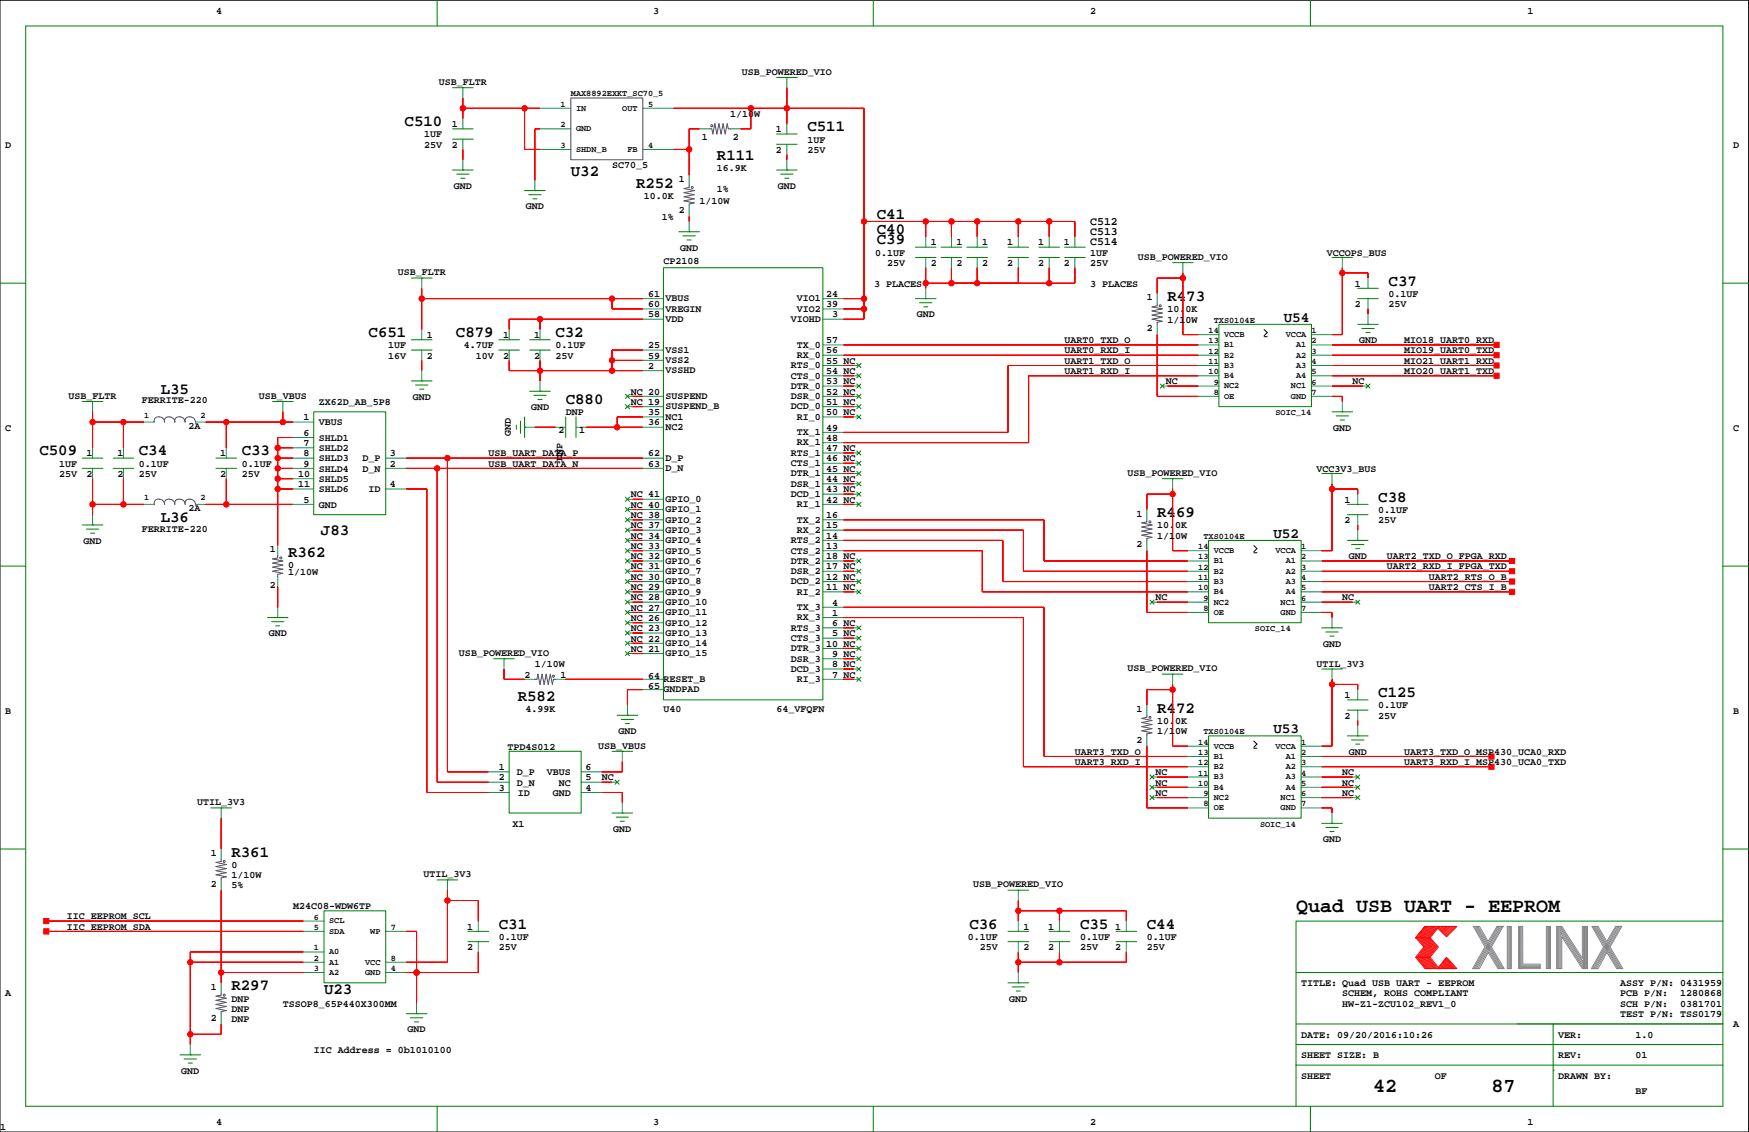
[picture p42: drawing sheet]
<svg xmlns="http://www.w3.org/2000/svg" width="432mm" height="279mm" viewBox="0 0 432 279" stroke-linecap="round" stroke-linejoin="round" font-family="sans-serif">
<defs><g id="words">
<g font-size="4.9">
<text x="320" y="225.2">Quad USB UART - EEPROM</text>
<text x="339" y="269.6">42</text>
<text x="368.2" y="269.6">87</text>
</g>
<g font-size="3.9">
<text x="99.9" y="31.1">C510</text>
<text x="199.3" y="32.4">C511</text>
<text x="177" y="39.5">R111</text>
<text x="140.9" y="43.6">U32</text>
<text x="157" y="46.4">R252</text>
<text x="216.5" y="54">C41</text>
<text x="216.5" y="57.8">C40</text>
<text x="216.5" y="60.3">C39</text>
<text x="342.8" y="70.5">C37</text>
<text x="288.2" y="74.3">R473</text>
<text x="91" y="83.2">C651</text>
<text x="112.6" y="83.2">C879</text>
<text x="137.1" y="83.2">C32</text>
<text x="39.7" y="97.1">L35</text>
<text x="139.7" y="99.7">C880</text>
<text x="9.7" y="112.4">C509</text>
<text x="34.3" y="112.4">C34</text>
<text x="59.7" y="112.4">C33</text>
<text x="340.3" y="123.8">C38</text>
<text x="39.7" y="128.9">L36</text>
<text x="79.2" y="131.9">J83</text>
<text x="285.7" y="127.6">R469</text>
<text x="71.1" y="137.4">R362</text>
<text x="127.8" y="172.9">R582</text>
<text x="340.3" y="172.1">C125</text>
<text x="285.7" y="175.9">R472</text>
<text x="57.1" y="211.4">R361</text>
<text x="123.2" y="229.2">C31</text>
<text x="239.3" y="229.2">C36</text>
<text x="266.6" y="229.2">C35</text>
<text x="283.1" y="229.2">C44</text>
<text x="57.1" y="244.4">R297</text>
<text x="80" y="245.4">U23</text>
</g>
<g font-size="3.5">
<text x="316.9" y="79.4">U54</text>
<text x="314.4" y="132.8">U52</text>
<text x="314.4" y="181">U53</text>
</g>
<g font-size="2.8">
<text x="269.2" y="55.4">C512</text>
<text x="269.2" y="58">C513</text>
<text x="269.2" y="60.5">C514</text>
</g>
<g font-size="2.5">
<text x="53.3" y="3.4">4</text>
<text x="161.3" y="3.4">3</text>
<text x="269.2" y="3.4">2</text>
<text x="377.1" y="3.4">1</text>
<text x="108.3" y="21">USB_FLTR</text>
<text x="183.2" y="18.4">USB_POWERED_VIO</text>
<text x="180.3" y="28.8">1/10W</text>
<text x="104.8" y="33.9">1UF</text>
<text x="111.5" y="31.4">1</text>
<text x="173.3" y="34.7">1</text>
<text x="180.9" y="34.7">2</text>
<text x="191.5" y="32.6">1</text>
<text x="199.3" y="35.2">1UF</text>
<text x="1.3" y="36.4">D</text>
<text x="104.8" y="36.4">25V</text>
<text x="111.5" y="36.4">2</text>
<text x="151.1" y="41.5">SC70_5</text>
<text x="191.5" y="37.7">2</text>
<text x="199.3" y="37.7">25V</text>
<text x="427.9" y="36.4">D</text>
<text x="112.1" y="46.6">GND</text>
<text x="167.6" y="45">1</text>
<text x="177" y="47.4">1%</text>
<text x="177" y="42.3">16.9K</text>
<text x="192" y="46.6">GND</text>
<text x="129.8" y="51.7">GND</text>
<text x="158.9" y="49.1">10.0K</text>
<text x="167.6" y="52.6">2</text>
<text x="172.7" y="50.4">1/10W</text>
<text x="163.4" y="54.2">1%</text>
<text x="163.8" y="65.3">CP2108</text>
<text x="167.9" y="61.8">GND</text>
<text x="216.1" y="63.1">0.1UF</text>
<text x="219" y="65.6">25V</text>
<text x="229.8" y="65.6">2</text>
<text x="229.8" y="60.6">1</text>
<text x="236.2" y="60.6">1</text>
<text x="236.2" y="65.6">2</text>
<text x="242.5" y="65.6">2</text>
<text x="242.5" y="60.6">1</text>
<text x="248.7" y="65.6">2</text>
<text x="248.7" y="60.6">1</text>
<text x="256.3" y="65.6">2</text>
<text x="256.3" y="60.6">1</text>
<text x="262.6" y="65.6">2</text>
<text x="262.6" y="60.6">1</text>
<text x="269.2" y="65.6">25V</text>
<text x="269.2" y="63.1">1UF</text>
<text x="280.9" y="64.1">USB_POWERED_VIO</text>
<text x="327.6" y="63.1">VCCOPS_BUS</text>
<text x="98.2" y="67.9">USB_FLTR</text>
<text x="215.9" y="70.7">3 PLACES</text>
<text x="269.2" y="70.7">3 PLACES</text>
<text x="334.5" y="70.7">1</text>
<text x="160" y="75.8">60</text>
<text x="160" y="73.3">61</text>
<text x="164.3" y="74.4">VBUS</text>
<text x="164.3" y="76.9">VREGIN</text>
<text x="196.7" y="74.4">VIO1</text>
<text x="196.7" y="76.9">VIO2</text>
<text x="204" y="75.8">39</text>
<text x="204" y="73.3">24</text>
<text x="283.1" y="74.2">1</text>
<text x="288.2" y="77.1">10.0K</text>
<text x="334.5" y="75.8">2</text>
<text x="342.8" y="75.8">25V</text>
<text x="342.8" y="73.3">0.1UF</text>
<text x="105.4" y="83.4">1</text>
<text x="124.2" y="83.4">1</text>
<text x="131.8" y="83.4">1</text>
<text x="160" y="78.3">58</text>
<text x="164.3" y="79.5">VDD</text>
<text x="195.2" y="79.5">VIOHD</text>
<text x="205.5" y="78.3">3</text>
<text x="226.3" y="78.3">GND</text>
<text x="283.1" y="81.8">2</text>
<text x="288.2" y="79.6">1/10W</text>
<text x="95.9" y="86">1UF</text>
<text x="95.9" y="88.5">16V</text>
<text x="105.4" y="88.5">2</text>
<text x="114.5" y="86">4.7UF</text>
<text x="117.4" y="88.5">10V</text>
<text x="124.2" y="88.5">2</text>
<text x="131.8" y="88.5">2</text>
<text x="137.1" y="88.5">25V</text>
<text x="137.1" y="86">0.1UF</text>
<text x="160" y="88.5">59</text>
<text x="160" y="86">25</text>
<text x="164.3" y="87.1">VSS1</text>
<text x="164.3" y="89.6">VSS2</text>
<text x="196.7" y="85.8">TX_0</text>
<text x="196.7" y="88.4">RX_0</text>
<text x="204" y="89.8">55 NC</text>
<text x="204" y="87.2">56</text>
<text x="204" y="84.7">57</text>
<text x="262.8" y="84.7">UART0_TXD_O</text>
<text x="262.8" y="87.2">UART0_RXD_I</text>
<text x="262.8" y="89.8">UART1_TXD_O</text>
<text x="335.5" y="84.7">GND</text>
<text x="346.6" y="89.8">MIO21_UART1_RXD</text>
<text x="346.6" y="87.2">MIO19_UART0_TXD</text>
<text x="346.6" y="84.7">MIO18_UART0_RXD</text>
<text x="160" y="91">2</text>
<text x="164.3" y="92.2">VSSHD</text>
<text x="195.2" y="90.9">RTS_0</text>
<text x="195.2" y="93.4">CTS_0</text>
<text x="195.2" y="96">DTR_0</text>
<text x="204" y="94.9">53 NC</text>
<text x="204" y="92.3">54 NC</text>
<text x="262.8" y="92.3">UART1_RXD_I</text>
<text x="287.8" y="94.9">NC</text>
<text x="333.9" y="94.9">NC</text>
<text x="346.6" y="92.3">MIO20_UART1_TXD</text>
<text x="16.9" y="98.4">USB_FLTR</text>
<text x="35" y="99.6">FERRITE-220</text>
<text x="63.9" y="98.4">USB_VBUS</text>
<text x="78.7" y="99.9">ZX62D_AB_5P8</text>
<text x="101.9" y="98.7">GND</text>
<text x="131.1" y="101.2">GND</text>
<text x="155.8" y="97.4">NC 20</text>
<text x="155.8" y="99.9">NC 19</text>
<text x="164.3" y="98.5">SUSPEND</text>
<text x="164.3" y="101.1">SUSPEND_B</text>
<text x="195.2" y="98.5">DSR_0</text>
<text x="195.2" y="101.1">DCD_0</text>
<text x="204" y="99.9">51 NC</text>
<text x="204" y="97.4">52 NC</text>
<text x="1.3" y="106.3">C</text>
<text x="46.6" y="105.9">2A</text>
<text x="74.9" y="107.5">6</text>
<text x="74.9" y="103.7">1</text>
<text x="78.7" y="105">VBUS</text>
<text x="126.1" y="107.7" transform="rotate(-90 126.1 107.7)">GND</text>
<text x="137.9" y="106.8">2</text>
<text x="139.7" y="102.5">DNP</text>
<text x="143" y="106.8">1</text>
<text x="160" y="105">36</text>
<text x="160" y="102.5">35</text>
<text x="164.3" y="103.6">NC1</text>
<text x="164.3" y="106.1">NC2</text>
<text x="196.7" y="103.6">RI_0</text>
<text x="196.7" y="107.4">TX_1</text>
<text x="204" y="106.3">49</text>
<text x="204" y="102.5">50 NC</text>
<text x="329.2" y="106.3">GND</text>
<text x="427.9" y="106.3">C</text>
<text x="21.4" y="112.6">1</text>
<text x="29" y="112.6">1</text>
<text x="54.4" y="112.6">1</text>
<text x="74.9" y="110.1">7</text>
<text x="74.9" y="112.6">8</text>
<text x="78.7" y="108.8">SHLD1</text>
<text x="78.7" y="111.4">SHLD2</text>
<text x="78.7" y="113.9">SHLD3</text>
<text x="89.5" y="113.9">D_P</text>
<text x="96.2" y="112.6">3</text>
<text x="120.6" y="112.6">USB_UART_DATA_P</text>
<text x="138.8" y="113.7" transform="rotate(-90 138.8 113.7)">DNP</text>
<text x="160" y="112.6">62</text>
<text x="164.3" y="113.8">D_P</text>
<text x="195.2" y="112.5">RTS_1</text>
<text x="196.7" y="110">RX_1</text>
<text x="204" y="113.9">46 NC</text>
<text x="204" y="111.4">47 NC</text>
<text x="204" y="108.8">48</text>
<text x="14.6" y="115.2">1UF</text>
<text x="14.6" y="117.7">25V</text>
<text x="21.4" y="117.7">2</text>
<text x="29" y="117.7">2</text>
<text x="34.3" y="117.7">25V</text>
<text x="34.3" y="115.2">0.1UF</text>
<text x="54.4" y="117.7">2</text>
<text x="59.7" y="117.7">25V</text>
<text x="59.7" y="115.2">0.1UF</text>
<text x="73.6" y="117.7">10</text>
<text x="74.9" y="115.2">9</text>
<text x="78.7" y="116.4">SHLD4</text>
<text x="78.7" y="119">SHLD5</text>
<text x="89.5" y="116.4">D_N</text>
<text x="96.2" y="115.2">2</text>
<text x="120.6" y="115.2">USB_UART_DATA_N</text>
<text x="160" y="115.2">63</text>
<text x="164.3" y="116.3">D_N</text>
<text x="195.2" y="115">CTS_1</text>
<text x="195.2" y="117.6">DTR_1</text>
<text x="204" y="119">44 NC</text>
<text x="204" y="116.4">45 NC</text>
<text x="278.4" y="117.5">USB_POWERED_VIO</text>
<text x="325" y="116.4">VCC3V3_BUS</text>
<text x="73.6" y="120.2">11</text>
<text x="74.9" y="124.1">5</text>
<text x="78.7" y="121.5">SHLD6</text>
<text x="78.7" y="125.3">GND</text>
<text x="91" y="121.5">ID</text>
<text x="96.2" y="120.2">4</text>
<text x="155.8" y="122.8">NC 41</text>
<text x="155.8" y="125.3">NC 40</text>
<text x="164.3" y="123.9">GPIO_0</text>
<text x="195.2" y="120.1">DSR_1</text>
<text x="195.2" y="122.6">DCD_1</text>
<text x="196.7" y="125.2">RI_1</text>
<text x="204" y="124.1">42 NC</text>
<text x="204" y="121.5">43 NC</text>
<text x="332" y="124.1">1</text>
<text x="35" y="131.3">FERRITE-220</text>
<text x="46.6" y="126.2">2A</text>
<text x="155.8" y="127.9">NC 38</text>
<text x="155.8" y="130.4">NC 37</text>
<text x="164.3" y="126.5">GPIO_1</text>
<text x="164.3" y="129">GPIO_2</text>
<text x="164.3" y="131.5">GPIO_3</text>
<text x="196.7" y="129">TX_2</text>
<text x="196.7" y="131.5">RX_2</text>
<text x="204" y="130.4">15</text>
<text x="204" y="127.9">16</text>
<text x="280.6" y="127.5">1</text>
<text x="285.7" y="130.4">10.0K</text>
<text x="332" y="129.1">2</text>
<text x="340.3" y="126.6">0.1UF</text>
<text x="340.3" y="129.1">25V</text>
<text x="20.6" y="134.2">GND</text>
<text x="66.6" y="136.1">1</text>
<text x="155.8" y="132.9">NC 34</text>
<text x="155.8" y="135.5">NC 33</text>
<text x="164.3" y="134.1">GPIO_4</text>
<text x="164.3" y="136.6">GPIO_5</text>
<text x="195.2" y="134.1">RTS_2</text>
<text x="195.2" y="136.6">CTS_2</text>
<text x="204" y="135.5">13</text>
<text x="204" y="132.9">14</text>
<text x="280.6" y="135.1">2</text>
<text x="285.7" y="132.9">1/10W</text>
<text x="71.1" y="140.2">0</text>
<text x="71.1" y="141.8">1/10W</text>
<text x="155.8" y="138">NC 32</text>
<text x="155.8" y="140.6">NC 31</text>
<text x="155.8" y="143.1">NC 30</text>
<text x="164.3" y="139.2">GPIO_6</text>
<text x="164.3" y="141.7">GPIO_7</text>
<text x="195.2" y="139.2">DTR_2</text>
<text x="195.2" y="141.7">DSR_2</text>
<text x="204" y="143.1">12 NC</text>
<text x="204" y="140.6">17 NC</text>
<text x="204" y="138">18 NC</text>
<text x="333" y="138">GND</text>
<text x="342.4" y="140.6">UART2_RXD_I_FPGA_TXD</text>
<text x="342.4" y="138">UART2_TXD_O_FPGA_RXD</text>
<text x="352.8" y="143.1">UART2_RTS_O_B</text>
<text x="66.6" y="145">2</text>
<text x="155.8" y="145.6">NC 29</text>
<text x="155.8" y="148.2">NC 28</text>
<text x="164.3" y="144.2">GPIO_8</text>
<text x="164.3" y="146.8">GPIO_9</text>
<text x="164.3" y="149.3">GPIO_10</text>
<text x="195.2" y="144.2">DCD_2</text>
<text x="196.7" y="146.8">RI_2</text>
<text x="204" y="145.6">11 NC</text>
<text x="205.5" y="149.4">4</text>
<text x="285.3" y="148.2">NC</text>
<text x="331.4" y="148.2">NC</text>
<text x="352.8" y="145.6">UART2_CTS_I_B</text>
<text x="155.8" y="150.7">NC 27</text>
<text x="155.8" y="153.3">NC 26</text>
<text x="155.8" y="155.8">NC 23</text>
<text x="164.3" y="151.9">GPIO_11</text>
<text x="164.3" y="154.4">GPIO_12</text>
<text x="195.2" y="155.7">RTS_3</text>
<text x="196.7" y="150.6">TX_3</text>
<text x="196.7" y="153.1">RX_3</text>
<text x="205.5" y="154.5">6 NC</text>
<text x="205.5" y="152">1</text>
<text x="66.3" y="157.1">GND</text>
<text x="113.3" y="161.9">USB_POWERED_VIO</text>
<text x="155.8" y="158.3">NC 22</text>
<text x="155.8" y="160.9">NC 21</text>
<text x="164.3" y="156.9">GPIO_13</text>
<text x="164.3" y="159.5">GPIO_14</text>
<text x="195.2" y="158.2">CTS_3</text>
<text x="195.2" y="160.7">DTR_3</text>
<text x="204" y="159.6">10 NC</text>
<text x="205.5" y="157.1">5 NC</text>
<text x="326.6" y="159.6">GND</text>
<text x="129.5" y="167.2">2</text>
<text x="132" y="164.7">1/10W</text>
<text x="138.4" y="167.2">1</text>
<text x="160" y="167.5">64</text>
<text x="164.3" y="162">GPIO_15</text>
<text x="195.2" y="163.3">DSR_3</text>
<text x="195.2" y="165.8">DCD_3</text>
<text x="205.5" y="167.2">7 NC</text>
<text x="205.5" y="164.7">8 NC</text>
<text x="205.5" y="162.1">9 NC</text>
<text x="278.4" y="165.7">USB_POWERED_VIO</text>
<text x="325" y="164.7">UTIL_3V3</text>
<text x="160" y="170">65</text>
<text x="163.8" y="168.4">RESET_B</text>
<text x="163.8" y="170.9">GNDPAD</text>
<text x="196.7" y="168.4">RI_3</text>
<text x="332" y="172.3">1</text>
<text x="1.3" y="176.1">B</text>
<text x="129.7" y="175.7">4.99K</text>
<text x="163.8" y="175.7">U40</text>
<text x="191.7" y="175.7">64_VFQFN</text>
<text x="280.6" y="175.7">1</text>
<text x="285.7" y="178.7">10.0K</text>
<text x="332" y="177.4">2</text>
<text x="340.3" y="177.4">25V</text>
<text x="340.3" y="174.8">0.1UF</text>
<text x="427.9" y="176.1">B</text>
<text x="125.3" y="185">TPD4S012</text>
<text x="147.7" y="184.7">USB_VBUS</text>
<text x="152.7" y="181.2">GND</text>
<text x="280.6" y="183.4">2</text>
<text x="285.7" y="181.2">1/10W</text>
<text x="123.2" y="190.1">1</text>
<text x="127.6" y="191.4">D_P</text>
<text x="135" y="191.4">VBUS</text>
<text x="144.5" y="190.1">6</text>
<text x="265.4" y="186.3">UART3_TXD_O</text>
<text x="265.4" y="188.8">UART3_RXD_I</text>
<text x="285.3" y="191.4">NC</text>
<text x="331.4" y="191.4">NC</text>
<text x="333" y="186.3">GND</text>
<text x="346.6" y="188.8">UART3_RXD_I_MSP430_UCA0_TXD</text>
<text x="346.6" y="186.3">UART3_TXD_O_MSP430_UCA0_RXD</text>
<text x="123.2" y="192.6">2</text>
<text x="123.2" y="195.2">3</text>
<text x="127.6" y="193.9">D_N</text>
<text x="127.8" y="196.4">ID</text>
<text x="136.5" y="196.4">GND</text>
<text x="138" y="193.9">NC</text>
<text x="144.5" y="192.6">5</text>
<text x="144.5" y="195.2">4</text>
<text x="148.6" y="192.6">NC</text>
<text x="285.3" y="196.4">NC</text>
<text x="285.3" y="193.9">NC</text>
<text x="331.4" y="196.4">NC</text>
<text x="331.4" y="193.9">NC</text>
<text x="48.7" y="198.7">UTIL_3V3</text>
<text x="126.5" y="204">X1</text>
<text x="151.4" y="205.3">GND</text>
<text x="326.6" y="207.9">GND</text>
<text x="52.1" y="211.3">1</text>
<text x="57.1" y="214.2">0</text>
<text x="52.1" y="218.9">2</text>
<text x="57.1" y="219.3">5%</text>
<text x="57.1" y="216.7">1/10W</text>
<text x="104.5" y="216.5">UTIL_3V3</text>
<text x="240.3" y="219">USB_POWERED_VIO</text>
<text x="16.5" y="226.9">IIC_EEPROM_SCL</text>
<text x="72.4" y="224.4">M24C08-WDW6TP</text>
<text x="16.5" y="229.4">IIC_EEPROM_SDA</text>
<text x="115.3" y="229.4">1</text>
<text x="123.2" y="232">0.1UF</text>
<text x="238.9" y="232">0.1UF</text>
<text x="252.7" y="229.4">1</text>
<text x="258.8" y="229.4">1</text>
<text x="266.6" y="232">0.1UF</text>
<text x="275.3" y="229.4">1</text>
<text x="283.1" y="232">0.1UF</text>
<text x="115.3" y="234.5">2</text>
<text x="123.2" y="234.5">25V</text>
<text x="241.9" y="234.5">25V</text>
<text x="252.7" y="234.5">2</text>
<text x="258.8" y="234.5">2</text>
<text x="266.6" y="234.5">25V</text>
<text x="275.3" y="234.5">2</text>
<text x="283.1" y="234.5">25V</text>
<text x="1.3" y="245.9">A</text>
<text x="52.1" y="244.3">1</text>
<text x="321.2" y="243.4">TITLE: Quad USB UART - EEPROM</text>
<text x="331.4" y="245.9">SCHEM, ROHS COMPLIANT</text>
<text x="400" y="245.9">PCB P/N:</text>
<text x="400" y="243.4">ASSY P/N: 0431959</text>
<text x="414.8" y="245.9">1280868</text>
<text x="52.1" y="251.9">2</text>
<text x="57.1" y="247.2">DNP</text>
<text x="57.1" y="249.8">DNP</text>
<text x="69.8" y="248.5">TSSOP8_65P440X300MM</text>
<text x="249.2" y="247.2">GND</text>
<text x="331.4" y="248.5">HW-Z1-ZCU102_REV1_0</text>
<text x="400" y="251">TEST P/N: TSS0179</text>
<text x="400" y="248.5">SCH P/N:</text>
<text x="414.8" y="248.5">0381701</text>
<text x="57.1" y="252.3">DNP</text>
<text x="100.6" y="254.8">GND</text>
<text x="321.2" y="256.1">DATE: 09/20/2016:10:26</text>
<text x="384.7" y="256.1">VER:</text>
<text x="403.8" y="256.1">1.0</text>
<text x="427.9" y="253.6">A</text>
<text x="77.5" y="259.9">IIC Address = 0b1010100</text>
<text x="321.2" y="261.2">SHEET SIZE: B</text>
<text x="384.7" y="261.2">REV:</text>
<text x="403.8" y="261.2">01</text>
<text x="44.8" y="265">GND</text>
<text x="321.2" y="266.3">SHEET</text>
<text x="354.2" y="266.3">OF</text>
<text x="384.7" y="266.3">DRAWN BY:</text>
<text x="403.8" y="270.1">BF</text>
<text x="0" y="279">1</text>
<text x="53.3" y="277.7">4</text>
<text x="161.3" y="277.7">3</text>
<text x="269.2" y="277.7">2</text>
<text x="377.1" y="277.7">1</text>
</g>
<g font-size="2.1">
<text x="140.9" y="23.8">MAX8892EXKT_SC70_5</text>
<text x="138.4" y="26.4">1</text>
<text x="142.2" y="27.3">IN</text>
<text x="153.6" y="27.3">OUT</text>
<text x="160" y="26.4">5</text>
<text x="138.4" y="31.4">2</text>
<text x="142.2" y="32.4">GND</text>
<text x="138.4" y="36.5">3</text>
<text x="142.2" y="37.5">SHDN_B</text>
<text x="154.9" y="37.5">FB</text>
<text x="160" y="36.5">4</text>
<text x="298.4" y="82.2">14</text>
<text x="299.6" y="79.7">TXS0104E</text>
<text x="302.2" y="83.2">VCCB</text>
<text x="317.4" y="83.2">VCCA</text>
<text x="323.8" y="82.2">1</text>
<text x="298.4" y="84.8">13</text>
<text x="298.4" y="87.3">12</text>
<text x="298.4" y="89.8">11</text>
<text x="302.2" y="85.7">B1</text>
<text x="302.2" y="88.3">B2</text>
<text x="320" y="85.7">A1</text>
<text x="320" y="88.3">A2</text>
<text x="323.8" y="84.8">2</text>
<text x="323.8" y="87.3">3</text>
<text x="323.8" y="89.8">4</text>
<text x="298.4" y="92.4">10</text>
<text x="299.7" y="94.9">9</text>
<text x="302.2" y="95.9">NC2</text>
<text x="302.2" y="90.8">B3</text>
<text x="302.2" y="93.3">B4</text>
<text x="318.7" y="95.9">NC1</text>
<text x="320" y="90.8">A3</text>
<text x="320" y="93.3">A4</text>
<text x="323.8" y="92.4">5</text>
<text x="323.8" y="94.9">6</text>
<text x="299.7" y="97.5">8</text>
<text x="302.2" y="98.4">OE</text>
<text x="318.7" y="98.4">GND</text>
<text x="323.8" y="97.5">7</text>
<text x="35.6" y="103.1">1</text>
<text x="49.5" y="103.1">2</text>
<text x="314.9" y="102.5">SOIC_14</text>
<text x="35.6" y="123.4">1</text>
<text x="49.5" y="123.4">2</text>
<text x="295.8" y="135.5">14</text>
<text x="297.1" y="133">TXS0104E</text>
<text x="299.7" y="136.5">VCCB</text>
<text x="314.9" y="136.5">VCCA</text>
<text x="321.2" y="135.5">1</text>
<text x="295.8" y="143.2">11</text>
<text x="295.8" y="140.6">12</text>
<text x="295.8" y="138.1">13</text>
<text x="299.7" y="139.1">B1</text>
<text x="299.7" y="141.6">B2</text>
<text x="317.4" y="139.1">A1</text>
<text x="317.4" y="141.6">A2</text>
<text x="321.2" y="143.2">4</text>
<text x="321.2" y="140.6">3</text>
<text x="321.2" y="138.1">2</text>
<text x="295.8" y="145.7">10</text>
<text x="297.1" y="148.2">9</text>
<text x="299.7" y="149.2">NC2</text>
<text x="299.7" y="144.1">B3</text>
<text x="299.7" y="146.7">B4</text>
<text x="316.2" y="149.2">NC1</text>
<text x="317.4" y="144.1">A3</text>
<text x="317.4" y="146.7">A4</text>
<text x="321.2" y="148.2">6</text>
<text x="321.2" y="145.7">5</text>
<text x="297.1" y="150.8">8</text>
<text x="299.7" y="151.8">OE</text>
<text x="309.8" y="155.9">SOIC_14</text>
<text x="316.2" y="151.8">GND</text>
<text x="321.2" y="150.8">7</text>
<text x="295.8" y="183.8">14</text>
<text x="297.1" y="181.3">TXS0104E</text>
<text x="299.7" y="184.8">VCCB</text>
<text x="314.9" y="184.8">VCCA</text>
<text x="321.2" y="183.8">1</text>
<text x="295.8" y="186.3">13</text>
<text x="295.8" y="188.9">12</text>
<text x="295.8" y="191.4">11</text>
<text x="299.7" y="187.3">B1</text>
<text x="299.7" y="189.8">B2</text>
<text x="317.4" y="187.3">A1</text>
<text x="317.4" y="189.8">A2</text>
<text x="321.2" y="186.3">2</text>
<text x="321.2" y="188.9">3</text>
<text x="321.2" y="191.4">4</text>
<text x="295.8" y="194">10</text>
<text x="297.1" y="196.5">9</text>
<text x="299.7" y="197.5">NC2</text>
<text x="299.7" y="192.4">B3</text>
<text x="299.7" y="194.9">B4</text>
<text x="316.2" y="197.5">NC1</text>
<text x="317.4" y="192.4">A3</text>
<text x="317.4" y="194.9">A4</text>
<text x="321.2" y="194">5</text>
<text x="321.2" y="196.5">6</text>
<text x="297.1" y="199">8</text>
<text x="299.7" y="200">OE</text>
<text x="316.2" y="200">GND</text>
<text x="321.2" y="199">7</text>
<text x="311.1" y="204.1">SOIC_14</text>
<text x="77.5" y="227">6</text>
<text x="81.3" y="227.9">SCL</text>
<text x="77.5" y="229.5">5</text>
<text x="81.3" y="230.5">SDA</text>
<text x="91.4" y="230.5">WP</text>
<text x="96.5" y="229.5">7</text>
<text x="77.5" y="239.7">3</text>
<text x="77.5" y="237.1">2</text>
<text x="77.5" y="234.6">1</text>
<text x="81.3" y="235.6">A0</text>
<text x="81.3" y="238.1">A1</text>
<text x="90.1" y="238.1">VCC</text>
<text x="96.5" y="239.7">4</text>
<text x="96.5" y="237.1">8</text>
<text x="81.3" y="240.6">A2</text>
<text x="90.1" y="240.6">GND</text>
</g>
</g></defs>
<path d="M0 .1h431.7v279.3h-431.7zM312.1 81.3l.8 .8-.8 .7M312.1 83.1h.8M309.6 134.7l.7 .7-.7 .8M309.6 136.4h.7M309.6 182.9l.7 .8-.7 .7M309.6 184.7h.7" fill="none" stroke="#000" stroke-width=".25"/>
<g fill="none" stroke="#008000" stroke-width=".25">
<path d="M6.3 6.4h419.1v266.7h-419.1zM107.9 .1v6.3M191.7 19.1h5.1M194.3 19.1h.1M215.6 .1v6.3M323.5 .1v6.3M111.7 34.3h5.1M111.7 31.8h5.1M111.7 21.6h5.1M114.3 21.6h.1M191.7 35.6h5.1M191.7 33.1h5.1"/>
<path d="M111.7 42h5.1M112.8 43h3M113.8 44h1M114.3 42h.1M129.5 47h5.1M130.5 48.1h3.1M131.5 49.1h1.1M132.1 47h.1M167.6 57.2h5.1M168.6 58.2h3.1M169.6 59.2h1M170.1 57.2h.1"/>
<path d="M191.7 42h5.1M192.7 43h3.1M193.8 44h1M194.3 42h.1M0 69.9h6.3M101.6 68.6h5.1M104.1 68.6h.1M163.8 66.1h39.4v106.6h-39.4zM226 73.7h5.1M226 63.5h5.1M226 61h5.1M227 74.7h3.1"/>
<path d="M228 75.7h1.1M228.5 73.7h.1M232.4 63.5h5M232.4 61h5M238.7 63.5h5.1M238.7 61h5.1M248.9 63.5h5M248.9 61h5M256.5 63.5h5.1M256.5 61h5.1M262.8 63.5h5.1M262.8 61h5.1"/>
<path d="M289.5 64.8h5.1M292 64.8h.1M328.9 63.5h5M331.4 63.5h.1M335.2 73.7h5.1M335.2 71.2h5.1M425.4 69.9h6.3M20.3 99.1h5.1M22.9 99.1h.1M67.3 99.1h5.1M69.8 99.1h.1M101.6 94h5.1"/>
<path d="M101.6 86.4h5.1M101.6 83.9h5.1M102.6 95h3M103.6 96.1h1M104.1 94h.1M123.2 86.4h5M123.2 83.9h5M130.8 86.4h5.1M130.8 83.9h5.1M130.8 96.6h5.1M131.8 97.6h3M132.8 98.6h1"/>
<path d="M133.3 96.6h.1M154.4 97.3l1 1M154.4 99.9l1 1M155.4 97.3l-1 1M155.4 99.9l-1 1M211.5 94.8l1 1M211.5 97.3l1 1M211.5 99.9l1 1M211.5 89.7l1 1M211.5 92.2l1 1.1M212.5 94.8l-1 1M212.5 97.3l-1 1"/>
<path d="M212.5 99.9l-1 1M212.5 89.7l-1 1M212.5 92.2l-1 1.1M286.4 94.8l1.1 1M287.5 94.8l-1.1 1M300.9 80.1h22.9v20.3h-22.9zM335.2 80.1h5.1M336.2 81.1h3.1M337.2 94.8l1.1 1M337.2 82.1h1.1M337.7 80.1h.1M338.3 94.8l-1.1 1"/>
<path d="M20.3 115.6h5.1M20.3 113.1h5.1M27.9 115.6h5.1M27.9 113.1h5.1M53.3 115.6h5.1M53.3 113.1h5.1M77.5 101.6h17.7v25.4h-17.7zM127.5 104.9v1.1M128.5 103.9v3.1M129.5 105.4h.1M129.5 102.9v5.1M139.7 102.9v5.1"/>
<path d="M142.2 102.9v5.1M211.5 102.4l1 1M211.5 116.4l1 1M211.5 118.9l1 1M211.5 111.3l1 1M211.5 113.8l1 1M212.5 102.4l-1 1M212.5 116.4l-1 1M212.5 118.9l-1 1M212.5 111.3l-1 1M212.5 113.8l-1 1M287 118.1h5"/>
<path d="M289.5 118.1h.1M326.3 116.9h5.1M328.9 116.9h.1M328.9 101.6h5M329.9 102.7h3M330.9 103.7h1M331.4 101.6h.1M0 139.7h6.3M20.3 129.6h5.1M21.3 130.6h3.1M22.3 131.6h1.1M22.9 129.6h.1"/>
<path d="M154.4 122.7l1 1M154.4 125.3l1 1M154.4 127.8l1 1M154.4 130.3l1 1.1M154.4 132.9l1 1M154.4 135.4l1 1M154.4 138l1 1M155.4 122.7l-1 1M155.4 125.3l-1 1M155.4 127.8l-1 1M155.4 130.3l-1 1.1M155.4 132.9l-1 1"/>
<path d="M155.4 135.4l-1 1M155.4 138l-1 1M211.5 121.4l1 1.1M211.5 124l1 1M211.5 138l1 1M212.5 121.4l-1 1.1M212.5 124l-1 1M212.5 138l-1 1M298.4 133.4h22.8v20.3h-22.8zM332.7 127h5M332.7 124.5h5M332.7 133.4h5"/>
<path d="M333.7 134.4h3M334.7 135.4h1M335.2 133.4h.1M425.4 139.7h6.3M66 152.4h5.1M67 153.4h3.1M68.1 154.5h1M68.6 152.4h.1M154.4 140.5l1 1M154.4 143l1 1M154.4 145.6l1 1M154.4 148.1l1 1"/>
<path d="M154.4 150.7l1 1M154.4 153.2l1 1M154.4 155.7l1 1M154.4 158.3l1 1M155.4 140.5l-1 1M155.4 143l-1 1M155.4 145.6l-1 1M155.4 148.1l-1 1M155.4 150.7l-1 1M155.4 153.2l-1 1M155.4 155.7l-1 1M155.4 158.3l-1 1"/>
<path d="M211.5 140.5l1 1M211.5 143l1 1M211.5 145.6l1 1M211.5 159.5l1 1.1M211.5 154.5l1 1M211.5 157l1 1M212.5 140.5l-1 1M212.5 143l-1 1M212.5 145.6l-1 1M212.5 159.5l-1 1.1M212.5 154.5l-1 1M212.5 157l-1 1"/>
<path d="M283.9 148.1l1 1M284.9 148.1l-1 1M326.3 155h5.1M327.3 156h3.1M328.3 157h1.1M328.9 155h.1M334.7 148.1l1 1M335.7 148.1l-1 1M121.9 162.6h5.1M124.4 162.6h.1M152.4 176.6h5M153.4 177.6h3"/>
<path d="M154.4 160.8l1 1M154.4 178.6h1M154.9 176.6h.1M155.4 160.8l-1 1M211.5 162.1l1 1M211.5 164.6l1 1M211.5 167.2l1 1M212.5 162.1l-1 1M212.5 164.6l-1 1M212.5 167.2l-1 1M287 166.4h5M289.5 166.4h.1"/>
<path d="M326.3 165.1h5.1M328.9 165.1h.1M332.7 175.3h5M332.7 172.7h5M52.1 199.4h5M54.6 199.4h.1M125.7 185.4h17.8v15.3h-17.8zM151.1 185.4h5.1M151.9 192.6l1 1M152.9 192.6l-1 1M153.6 185.4h.1M283.9 196.4l1 1"/>
<path d="M283.9 193.8l1 1M283.9 191.3l1 1M284.9 196.4l-1 1M284.9 193.8l-1 1M284.9 191.3l-1 1M298.4 181.6h22.8v20.3h-22.8zM332.7 181.6h5M333.7 182.6h3M334.7 196.4l1 1M334.7 183.7h1M334.7 193.8l1 1M334.7 191.3l1 1"/>
<path d="M335.2 181.6h.1M335.7 196.4l-1 1M335.7 193.8l-1 1M335.7 191.3l-1 1M0 209.6h6.3M107.9 217.2h5.1M110.5 217.2h.1M151.1 200.7h5.1M152.1 201.7h3.1M153.1 202.7h1M153.6 200.7h.1M248.9 219.7h5"/>
<path d="M251.4 219.7h.1M326.3 203.2h5.1M327.3 204.2h3.1M328.3 205.2h1.1M328.9 203.2h.1M425.4 209.6h6.3M80 224.8h15.2v17.8h-15.2zM115.5 232.4h5.1M115.5 229.9h5.1M248.9 232.4h5M248.9 229.9h5M259 232.4h5.1"/>
<path d="M259 229.9h5.1M275.5 232.4h5.1M275.5 229.9h5.1M425.4 227.3h-105.4v35.6M100.3 250.2h5.1M101.3 251.2h3.1M102.3 252.2h1.1M102.8 250.2h.1M248.9 242.6h5M249.9 243.6h3M250.9 244.6h1M251.4 242.6h.1"/>
<path d="M320 257.8h105.4M320 252.7h105.4M320 240h105.4M383.5 252.7v20.4M44.4 260.4h5.1M45.5 261.4h3M46.5 262.4h1M47 260.4h.1M107.9 273.1v6.3M215.6 273.1v6.3M320 262.9v10.2M320 262.9h105.4"/>
<path d="M323.5 273.1v6.3M383.5 264.2h.1"/>
</g>
<g fill="none" stroke="#f00" stroke-width=".25">
<path d="M114.3 26.7h19M114.3 24.2v5.1M114.3 36.9v2.5M129.5 26.7v10.2h3.8M133.3 31.8h-1.2v12.7M166.3 26.7h47v52.1h-5.1M166.3 36.9h3.8M172.7 31.8h-2.6v11.4M185.4 26.7v5.1h-2.6M194.3 21.6v8.9M194.3 38.2v1.2M170.1 53.4v1.3"/>
<path d="M213.3 54.7h52.1v3.8M228.5 54.7v3.8M234.9 54.7v3.8M241.2 54.7v3.8M251.4 54.7v3.8M259 54.7v3.8M104.1 71.2v10.1M104.1 73.7h54.6M133.3 78.8v2.5M151.1 73.7v2.5h7.6M158.7 78.8h-33v2.5M208.2 73.7h5.1"/>
<path d="M208.2 76.2h5.1M228.5 66.1v5.1M234.9 66.1v3.8M241.2 66.1v3.8M251.4 66.1v3.8M259 66.1v3.8M265.4 66.1v3.8h-36.9M292 67.4v15.2h3.8M292 68.6h-6.3v3.8M331.4 66.1v16.5h-2.5M331.4 67.4h6.3v1.2M337.7 76.2v1.3"/>
<path d="M104.1 88.9v2.6M125.7 88.9v2.6h33M133.3 88.9v5.1M151.1 88.9h7.6M156.2 97.8h2.5M158.7 86.4h-7.6v5.1M208.2 85.1h87.6M208.2 87.7h87.6M208.2 92.8h2.6M208.2 90.2h2.6M208.2 95.3h2.6M208.2 97.8h2.6"/>
<path d="M285.7 82.6v15.2h10.1M288.2 95.3h7.6M295.8 92.8h-41.9v16.5h-45.7M295.8 90.2h-46.9v16.5h-40.7M328.9 85.1h40.6M328.9 87.7h40.6M328.9 92.8h40.6M328.9 90.2h40.6M328.9 95.3h7.6M328.9 97.8h2.5v1.3M22.9 101.6v8.9M22.9 118.1v8.9"/>
<path d="M22.9 104.2h12.7M30.5 104.2v6.3M30.5 118.1v6.4M50.8 104.2h21.6M55.9 104.2v6.3M55.9 118.1v6.4M68.6 113.1h3.8M68.6 115.6h3.8M68.6 118.1h3.8M68.6 110.5h3.8M69.8 101.6v2.6M72.4 108h-3.8v26.7"/>
<path d="M100.3 113.1h58.4M100.3 115.6h58.4M107.9 115.6v77.5h12.7M110.5 113.1v77.4h10.1M132.1 105.4h5M144.7 105.4h14M156.2 100.4h2.5M158.7 102.9h-6.3v2.5M208.2 102.9h2.6M208.2 100.4h2.6M208.2 116.9h2.6M208.2 119.4h2.6"/>
<path d="M208.2 111.8h2.6M208.2 114.3h2.6M328.9 119.4v16.5h-2.6M22.9 124.5h12.7M50.8 124.5h21.6M72.4 120.7h-3.8M100.3 120.7h5.1v74.9h15.2M156.2 138.5h2.5M156.2 128.3h2.5M156.2 130.8h2.5M156.2 133.4h2.5M156.2 135.9h2.5"/>
<path d="M156.2 123.2h2.5M156.2 125.8h2.5M208.2 124.5h2.6M208.2 138.5h2.6M208.2 128.3h49.6v10.2h35.5M208.2 130.8h44.5v10.2h40.6M208.2 133.4h39.4v10.1h45.7M208.2 135.9h34.3v10.2h50.8M208.2 122h2.6M283.1 135.9v15.3h10.2M289.5 120.7v15.2h3.8M289.5 122h-6.4v3.8"/>
<path d="M326.3 138.5h47M328.9 120.7h6.3v1.3M335.2 129.6v1.2M68.6 144.8v5.1M156.2 141h2.5M156.2 143.5h2.5M156.2 146.1h2.5M156.2 148.6h2.5M156.2 151.2h2.5M156.2 153.7h2.5M156.2 156.2h2.5M156.2 158.8h2.5"/>
<path d="M208.2 149.9h49.6v36.8h35.5M208.2 141h2.6M208.2 152.4h44.5v36.9h40.6M208.2 143.5h2.6M208.2 146.1h2.6M208.2 155h2.6M208.2 157.5h2.6M285.7 148.6h7.6M326.3 141h47M326.3 143.5h47M326.3 146.1h47M326.3 148.6h7.6"/>
<path d="M326.3 151.2h2.6v1.2M124.4 165.1v2.6h5.1M139.7 167.7h19M156.2 161.3h2.5M158.7 170.2h-3.8v3.8M208.2 167.7h2.6M208.2 160h2.6M208.2 162.6h2.6M208.2 165.1h2.6M289.5 170.2h-6.4v3.8M289.5 168.9v15.3h3.8M328.9 167.7v16.5h-2.6"/>
<path d="M328.9 168.9h6.3v1.3M335.2 177.8v1.3M148.6 195.6h5v2.5M148.6 193.1h2.5M153.6 188v2.5h-5M283.1 184.2v15.2h10.2M285.7 196.9h7.6M285.7 194.3h7.6M285.7 191.8h7.6M326.3 189.3h41.9M326.3 186.7h41.9M326.3 199.4h2.6v1.3"/>
<path d="M326.3 196.9h7.6M326.3 194.3h7.6M326.3 191.8h7.6M54.6 201.9v7.7M54.6 219.7v22.9M110.5 219.7v17.8h-10.2M11.4 229.9h63.5M11.4 227.3h63.5M47 237.5h27.9M74.9 235h-27.9v22.8M100.3 229.9h2.5v17.8M110.5 222.3h7.6v5"/>
<path d="M118.1 235v5h-17.8M251.4 224.8h26.7v2.5M251.4 222.3v5M251.4 235v5M261.6 224.8v2.5M261.6 235v2.5M278.1 235v2.5h-26.7M349.5 236.3h3.6M349.9 231.5l1.9 2.2-2 2.6 2.2 2.8M350.1 236.3l2.2 2.8M350.2 231.5l1.9 2.3-2 2.5M350.4 236.3l2.2 2.8"/>
<path d="M350.5 231.5l1.9 2.3-2 2.5M350.6 236.3l2.3 2.7M350.8 231.5l1.9 2.3-2 2.5M351 236.3l2.2 2.8M351.1 231.5l1.9 2.3-2 2.5M351.3 236.3l2.2 2.8M351.4 231.5l1.9 2.3-2 2.5M351.6 236.3l2.2 2.8M351.7 231.5l1.9 2.2M351.8 228.7l-2.3 2.8 2.3-2.8h7.9l-2.6 2.5-2.1-2.1-1.9 2.4 2 2.2-2 2.6 2 2.5 2-2.5 2.6 2.8h-7.9l-2.3-2.8M351.9 236.3l2.2 2.8M352 231.5l1.9 2.2"/>
<path d="M352.1 228.7l-2.2 2.7M352.2 236.3l2.2 2.8M352.3 231.5l1.9 2.3-2 2.5M352.4 228.7l-2.2 2.7M352.5 236.3l2.2 2.8M352.6 231.5l1.9 2.2M352.7 228.7l-2.2 2.7M352.8 236.3l2.2 2.8M352.8 231.5l2 2.2M353 228.7l-2.2 2.7M353.1 231.5h-3.6l2.1 2.2-2.1 2.6M353.2 228.7l-2.1 2.7"/>
<path d="M353.6 233.8l-2 2.5M353.6 228.7l-2.2 2.7M353.8 228.7l-2.1 2.7M353.9 233.8l-1.9 2.4M354.1 228.7l-2.1 2.7M354.4 228.7l-2.1 2.7M354.5 233.8l-2 2.5M354.7 228.7l-2.1 2.7M354.8 233.8l-2 2.5M355 228.7l-2.1 2.7M355.2 238.8l.2 .3M355.3 238.6l.4 .5"/>
<path d="M355.4 228.7l-.4 .4M355.4 238.4l.6 .7M355.6 238.3l.7 .8M355.7 238.1l.9 1M355.7 228.7l-.5 .5M355.9 237.9l1 1.2M356 237.8l1.2 1.3M356.1 228.7l-.8 .7M356.1 237.6l1.4 1.4M356.3 237.4l1.5 1.7M356.4 237.2l1.6 1.9M356.5 228.7l-1 .9"/>
<path d="M356.5 237.1l1.8 2M356.7 236.9l1.9 2.2M356.8 236.7l2.1 2.4M356.8 228.7l-1.1 1.1M356.9 236.6l2.3 2.5M357.1 236.5l2.3 2.6M357.2 228.7l-1.3 1.2M357.5 228.7l-1.4 1.4M357.8 228.7l-1.6 1.6M358.2 228.7l-1.8 1.7M358.5 228.7l-1.9 1.9M359 228.7l-2.2 2.1"/>
<path d="M359.3 228.7l-2.3 2.3M54.6 252.7v2.6h-7.6M54.6 240h20.3M102.8 240h.1"/>
<circle cx="114.3" cy="26.7" r=".63"/>
<circle cx="129.5" cy="26.7" r=".63"/>
<circle cx="170.1" cy="36.9" r=".63"/>
<circle cx="185.4" cy="26.7" r=".63"/>
<circle cx="194.3" cy="26.7" r=".63"/>
<circle cx="213.3" cy="54.7" r=".63"/>
<circle cx="228.5" cy="54.7" r=".63"/>
<circle cx="234.9" cy="54.7" r=".63"/>
<circle cx="241.2" cy="54.7" r=".63"/>
<circle cx="251.4" cy="54.7" r=".63"/>
<circle cx="259" cy="54.7" r=".63"/>
<circle cx="104.1" cy="73.7" r=".63"/>
<circle cx="133.3" cy="78.8" r=".63"/>
<circle cx="151.1" cy="73.7" r=".63"/>
<circle cx="213.3" cy="73.7" r=".63"/>
<circle cx="213.3" cy="76.2" r=".63"/>
<circle cx="228.5" cy="69.9" r=".63"/>
<circle cx="234.9" cy="69.9" r=".63"/>
<circle cx="241.2" cy="69.9" r=".63"/>
<circle cx="259" cy="69.9" r=".63"/>
<circle cx="292" cy="68.6" r=".63"/>
<circle cx="331.4" cy="67.4" r=".63"/>
<circle cx="133.3" cy="91.5" r=".63"/>
<circle cx="151.1" cy="88.9" r=".63"/>
<circle cx="151.1" cy="91.5" r=".63"/>
<circle cx="22.9" cy="104.2" r=".63"/>
<circle cx="30.5" cy="104.2" r=".63"/>
<circle cx="55.9" cy="104.2" r=".63"/>
<circle cx="68.6" cy="110.5" r=".63"/>
<circle cx="68.6" cy="115.6" r=".63"/>
<circle cx="68.6" cy="113.1" r=".63"/>
<circle cx="68.6" cy="118.1" r=".63"/>
<circle cx="69.8" cy="104.2" r=".63"/>
<circle cx="107.9" cy="115.6" r=".63"/>
<circle cx="110.5" cy="113.1" r=".63"/>
<circle cx="152.4" cy="105.4" r=".63"/>
<circle cx="22.9" cy="124.5" r=".63"/>
<circle cx="30.5" cy="124.5" r=".63"/>
<circle cx="55.9" cy="124.5" r=".63"/>
<circle cx="68.6" cy="120.7" r=".63"/>
<circle cx="289.5" cy="122" r=".63"/>
<circle cx="328.9" cy="120.7" r=".63"/>
<circle cx="289.5" cy="170.2" r=".63"/>
<circle cx="328.9" cy="168.9" r=".63"/>
<circle cx="47" cy="237.5" r=".63"/>
<circle cx="110.5" cy="222.3" r=".63"/>
<circle cx="251.4" cy="237.5" r=".63"/>
<circle cx="251.4" cy="224.8" r=".63"/>
<circle cx="261.6" cy="237.5" r=".63"/>
<circle cx="261.6" cy="224.8" r=".63"/>
<circle cx="47" cy="255.3" r=".63"/>
<circle cx="54.6" cy="240" r=".63"/>
<circle cx="102.8" cy="240" r=".63"/>
</g>
<g fill="none" stroke="#848684" stroke-width=".25">
<path d="M364 228.7l6.1 10.4M364.3 228.7l6.1 10.4M364.6 228.7l6.1 10.4M364.9 228.7l6.1 10.4M367.4 232.3l-2.1-3.6h-1.6l2.9 5-3 5.4h1.7l2.1-4 2.4 4h1.6l-3.2-5.4M369.6 228.7l-2.2 3.6M369.8 228.7l-5.9 10.4M370.2 228.7l-6 10.4M370.5 228.7l-6 10.4M370.8 228.7l-6 10.4M371.1 228.7h-1.5h1.5l-2.9 5M372.1 228.7h1v10.4h-1z"/>
<path d="M372.4 228.7v10.4M372.6 228.7v10.4M372.9 228.7v10.4M374.9 228.7h1v9.3h4.3v1.1h-5.3zM375.1 228.7v10.4M375.4 228.7v10.4M375.7 228.7v10.4M375.7 238.2h4.5M375.7 238.5h4.5M375.7 238.8h4.5M381.8 228.7h1v10.4h-1zM382 228.7v10.4"/>
<path d="M382.3 228.7v10.4M382.5 228.7v10.4M384.3 228.7h1.3l5.1 7.8v-7.8h1.2v10.4h-1.2l-5.1-7.9v7.9h-1.3zM384.5 228.7v10.4M384.8 228.7v10.4M385.1 228.7v10.4M385.3 228.7v10.4M385.3 230.3l5.6 8.7M385.3 229.8l5.6 8.7M385.3 229.2l5.6 8.7M385.3 228.8l5.6 8.7M390.9 228.7v10.4"/>
<path d="M391.2 228.7v10.4M391.5 228.7v10.4M391.7 228.6v10.4M393.3 228.7l6.1 10.4M393.6 228.7l6.1 10.4M393.9 228.7l6.1 10.4M394.2 228.7l6.1 10.4M396.7 232.3l-2.1-3.6h-1.6l2.9 5-3 5.4M397.5 233.7l3.2 5.4h-1.6l-2.4-4-2.2 4h-1.6M398.9 228.7l-2.2 3.6M399.1 228.7l-6 10.4M399.4 228.7l-5.9 10.4"/>
<path d="M399.7 228.7l-5.9 10.4M400.1 228.7l-6 10.4M400.4 228.7h-1.5h1.5l-2.9 5"/>
</g>
<g fill="none" stroke="#008080" stroke-width=".25">
<path d="M194.3 19.1v2.5M114.3 21.6v2.6M114.3 29.3v2.5M114.3 34.3v2.6M114.3 39.4v2.6M133.3 31.8h7.6M133.3 26.7h7.6M133.3 36.9h7.6M158.7 26.7h7.6M158.7 36.9h7.6M172.7 31.8h2.5M180.3 31.8h2.5"/>
<path d="M194.3 30.5v2.6M194.3 35.6v2.6M194.3 39.4v2.6M132.1 44.5v2.5M170.1 43.2v2.6M170.1 50.9v2.5M170.1 54.7v2.5M228.5 58.5v2.5M234.9 58.5v2.5M241.2 58.5v2.5M251.4 58.5v2.5M259 58.5v2.5"/>
<path d="M265.4 58.5v2.5M104.1 68.6v2.6M158.7 73.7h5.1M158.7 76.2h5.1M158.7 78.8h5.1M203.2 73.7h5M203.2 76.2h5M203.2 78.8h5M228.5 63.5v2.6M228.5 71.2v2.5M234.9 63.5v2.6M241.2 63.5v2.6"/>
<path d="M251.4 63.5v2.6M259 63.5v2.6M265.4 63.5v2.6M285.7 72.4v2.6M292 64.8v2.6M331.4 63.5v2.6M337.7 68.6v2.6M337.7 73.7v2.5M337.7 77.5v2.6M22.9 99.1v2.5M69.8 99.1v2.5M104.1 81.3v2.6"/>
<path d="M104.1 86.4v2.5M104.1 91.5v2.5M125.7 81.3v2.6M125.7 86.4v2.5M133.3 81.3v2.6M133.3 86.4v2.5M133.3 94v2.6M154.9 97.8h1.3M158.7 86.4h5.1M158.7 88.9h5.1M158.7 91.5h5.1M158.7 97.8h5.1"/>
<path d="M203.2 97.8h5M203.2 85.1h5M203.2 87.7h5M203.2 90.2h5M203.2 92.8h5M203.2 95.3h5M210.8 97.8h1.2M210.8 90.2h1.2M210.8 92.8h1.2M210.8 95.3h1.2M285.7 80.1v2.5M287 95.3h1.2"/>
<path d="M295.8 97.8h5.1M295.8 85.1h5.1M295.8 87.7h5.1M295.8 90.2h5.1M295.8 92.8h5.1M295.8 95.3h5.1M295.8 82.6h5.1M323.8 97.8h5.1M323.8 85.1h5.1M323.8 87.7h5.1M323.8 90.2h5.1M323.8 92.8h5.1"/>
<path d="M323.8 95.3h5.1M323.8 82.6h5.1M331.4 99.1v2.5M336.5 95.3h1.2M22.9 110.5v2.6M22.9 115.6v2.5M30.5 110.5v2.6M30.5 115.6v2.5M35.6 104.2h2.5M48.2 104.2h2.6M55.9 110.5v2.6M55.9 115.6v2.5"/>
<path d="M72.4 104.2h5.1M72.4 113.1h5.1M72.4 115.6h5.1M72.4 108h5.1M72.4 110.5h5.1M72.4 118.1h5.1M95.2 113.1h5.1M95.2 115.6h5.1M129.5 105.4h2.6M137.1 105.4h2.6M142.2 105.4h2.5M154.9 100.4h1.3"/>
<path d="M158.7 105.4h5.1M158.7 100.4h5.1M158.7 102.9h5.1M158.7 113.1h5.1M158.7 115.6h5.1M203.2 100.4h5M203.2 102.9h5M203.2 106.7h5M203.2 109.3h5M203.2 111.8h5M203.2 114.3h5M203.2 116.9h5"/>
<path d="M203.2 119.4h5M210.8 100.4h1.2M210.8 102.9h1.2M210.8 111.8h1.2M210.8 114.3h1.2M210.8 116.9h1.2M210.8 119.4h1.2M289.5 118.1v2.6M328.9 116.9v2.5M22.9 127v2.6M35.6 124.5h2.5M48.2 124.5h2.6"/>
<path d="M68.6 134.7v2.5M72.4 124.5h5.1M72.4 120.7h5.1M95.2 120.7h5.1M154.9 123.2h1.3M154.9 125.8h1.3M154.9 128.3h1.3M154.9 130.8h1.3M154.9 133.4h1.3M154.9 135.9h1.3M154.9 138.5h1.3M158.7 123.2h5.1"/>
<path d="M158.7 125.8h5.1M158.7 128.3h5.1M158.7 130.8h5.1M158.7 133.4h5.1M158.7 135.9h5.1M158.7 138.5h5.1M203.2 124.5h5M203.2 128.3h5M203.2 130.8h5M203.2 133.4h5M203.2 135.9h5M203.2 138.5h5"/>
<path d="M203.2 122h5M210.8 124.5h1.2M210.8 138.5h1.2M210.8 122h1.2M283.1 125.8v2.5M283.1 133.4v2.5M293.3 135.9h5.1M293.3 138.5h5.1M321.2 135.9h5.1M321.2 138.5h5.1M335.2 122v2.5M335.2 127v2.6"/>
<path d="M335.2 130.8v2.6M68.6 142.3v2.5M68.6 149.9v2.5M154.9 141h1.3M154.9 143.5h1.3M154.9 146.1h1.3M154.9 148.6h1.3M154.9 151.2h1.3M154.9 153.7h1.3M154.9 156.2h1.3M154.9 158.8h1.3M158.7 141h5.1"/>
<path d="M158.7 143.5h5.1M158.7 146.1h5.1M158.7 148.6h5.1M158.7 151.2h5.1M158.7 153.7h5.1M158.7 156.2h5.1M158.7 158.8h5.1M203.2 141h5M203.2 143.5h5M203.2 146.1h5M203.2 149.9h5M203.2 152.4h5"/>
<path d="M203.2 155h5M203.2 157.5h5M210.8 141h1.2M210.8 143.5h1.2M210.8 146.1h1.2M210.8 155h1.2M210.8 157.5h1.2M284.4 148.6h1.3M293.3 141h5.1M293.3 143.5h5.1M293.3 146.1h5.1M293.3 148.6h5.1"/>
<path d="M293.3 151.2h5.1M321.2 141h5.1M321.2 143.5h5.1M321.2 146.1h5.1M321.2 148.6h5.1M321.2 151.2h5.1M328.9 152.4v2.6M333.9 148.6h1.3M124.4 162.6v2.5M129.5 167.7h2.6M137.1 167.7h2.6M154.9 161.3h1.3"/>
<path d="M154.9 174v2.6M158.7 167.7h5.1M158.7 161.3h5.1M158.7 170.2h5.1M203.2 167.7h5M203.2 160h5M203.2 162.6h5M203.2 165.1h5M210.8 167.7h1.2M210.8 160h1.2M210.8 162.6h1.2M210.8 165.1h1.2"/>
<path d="M283.1 174v2.6M289.5 166.4v2.5M328.9 165.1v2.6M335.2 170.2v2.5M335.2 175.3v2.5M335.2 179.1v2.5M54.6 199.4v2.5M120.6 193.1h5.1M120.6 190.5h5.1M120.6 195.6h5.1M143.5 193.1h5.1M143.5 190.5h5.1"/>
<path d="M143.5 195.6h5.1M151.1 193.1h1.3M153.6 185.4v2.6M153.6 198.1v2.6M283.1 181.6v2.6M284.4 196.9h1.3M284.4 191.8h1.3M284.4 194.3h1.3M293.3 196.9h5.1M293.3 199.4h5.1M293.3 184.2h5.1M293.3 186.7h5.1"/>
<path d="M293.3 189.3h5.1M293.3 191.8h5.1M293.3 194.3h5.1M321.2 196.9h5.1M321.2 199.4h5.1M321.2 184.2h5.1M321.2 186.7h5.1M321.2 189.3h5.1M321.2 191.8h5.1M321.2 194.3h5.1M333.9 196.9h1.3M333.9 191.8h1.3"/>
<path d="M333.9 194.3h1.3M54.6 209.6v2.5M54.6 217.2v2.5M110.5 217.2v2.5M251.4 219.7v2.6M328.9 200.7v2.5M74.9 227.3h5.1M74.9 229.9h5.1M74.9 235h5.1M74.9 237.5h5.1M95.2 229.9h5.1M95.2 237.5h5.1"/>
<path d="M118.1 227.3v2.6M118.1 232.4v2.6M251.4 227.3v2.6M251.4 232.4v2.6M261.6 227.3v2.6M261.6 232.4v2.6M278.1 227.3v2.6M278.1 232.4v2.6M47 257.8v2.6M54.6 242.6v2.5M54.6 250.2v2.5M74.9 240h5.1"/>
<path d="M95.2 240h5.1M102.8 247.7v2.5M251.4 240v2.6"/>
</g>
<g fill="none" stroke="#00f" stroke-width=".25">
<path d="M140.9 24.2h17.8v15.2h-17.8zM175.2 31.8h.5l.3 1.3 .5-2.6 .5 2.6 .5-2.6 .5 2.6 .5-2.6 .5 2.6 .5-2.6 .3 1.3h.5M170.1 45.8v.5l-1.2 .2 2.5 .5-2.5 .6 2.5 .5-2.5 .5 2.5 .5-2.5 .5 2.5 .5-1.3 .2v.6M285.7 75v.5l-1.3 .2 2.6 .5-2.6 .6 2.6 .5-2.6 .5 2.6 .5-2.6 .5 2.6 .5-1.3 .2v.6M48.2 104.2a1.27 1.27 0 0 0-1.2-1.4 1.27 1.27 0 0 0-1.3 1.4 1.27 1.27 0 0 0-1.3-1.4 1.27 1.27 0 0 0-1.2 1.4 1.27 1.27 0 0 0-1.3-1.4 1.27 1.27 0 0 0-1.3 1.4 1.27 1.27 0 0 0-1.2-1.4 1.27 1.27 0 0 0-1.3 1.4M39.4 123.2a1.27 1.27 0 0 1 1.2 1.3 1.02 1.02 0 0 1 1.3-1.3M39.4 123.2a1.02 1.02 0 0 0-1.3 1.3M41.9 123.2a1.27 1.27 0 0 1 1.3 1.3 1.02 1.02 0 0 1 1.2-1.3M44.4 123.2a1.27 1.27 0 0 1 1.3 1.3 1.02 1.02 0 0 1 1.3-1.3M47 123.2a1.27 1.27 0 0 1 1.2 1.3M68.6 137.2v.5l-1.3 .3 2.5 .5-2.5 .5 2.5 .5-2.5 .5 2.5 .5-2.5 .5 2.5 .5-1.2 .3v.5M283.1 128.3v.5l-1.2 .3 2.5 .5-2.5 .5 2.5 .5-2.5 .5 2.5 .5-2.5 .5 2.5 .5-1.3 .3v.5"/>
<path d="M132.1 167.7h.5l.2-1.3 .5 2.5 .5-2.5 .5 2.5 .5-2.5 .6 2.5 .5-2.5 .5 2.5 .2-1.2h.5M283.1 176.6v.5l-1.2 .2 2.5 .5-2.5 .5 2.5 .5-2.5 .5 2.5 .6-2.5 .5 2.5 .5-1.3 .2v.5M54.6 212.1v.5l-1.3 .3 2.6 .5-2.6 .5 2.6 .5-2.6 .5 2.6 .5-2.6 .5 2.6 .5-1.3 .3v.5M54.6 245.1v.5l-1.3 .3 2.6 .5-2.6 .5 2.6 .5-2.6 .5 2.6 .5-2.6 .5 2.6 .5-1.3 .3v.5"/>
<circle cx="175.7" cy="31" r=".25"/>
<circle cx="170.9" cy="46.3" r=".25"/>
<circle cx="286.4" cy="75.5" r=".25"/>
<circle cx="69.3" cy="137.7" r=".25"/>
<circle cx="283.9" cy="128.8" r=".25"/>
<circle cx="136.6" cy="166.9" r=".25"/>
<circle cx="283.9" cy="177.1" r=".25"/>
<circle cx="55.4" cy="212.6" r=".25"/>
<circle cx="55.4" cy="245.6" r=".25"/>
</g>
<g fill="#f00" stroke="#f00" stroke-width=".25">
<path d="M47 255.3v2.5z" fill-rule="evenodd"/>
<path d="M47 237.5h27.9z" fill-rule="evenodd"/>
<path d="M47 235h27.9z" fill-rule="evenodd"/>
<path d="M47 235v2.5z" fill-rule="evenodd"/>
<path d="M47 237.5v17.8z" fill-rule="evenodd"/>
<path d="M47 255.3h7.6z" fill-rule="evenodd"/>
<path d="M54.6 252.7v2.6z" fill-rule="evenodd"/>
<path d="M100.3 229.9h2.5z" fill-rule="evenodd"/>
<path d="M102.8 229.9v10.1z" fill-rule="evenodd"/>
<path d="M100.3 240h2.5z" fill-rule="evenodd"/>
<path d="M102.8 240v7.7z" fill-rule="evenodd"/>
<path d="M102.8 240h15.3z" fill-rule="evenodd"/>
<path d="M118.1 235v5z" fill-rule="evenodd"/>
<path d="M110.5 219.7v2.6z" fill-rule="evenodd"/>
<path d="M118.1 222.3v5z" fill-rule="evenodd"/>
<path d="M110.5 222.3h7.6z" fill-rule="evenodd"/>
<path d="M110.5 222.3v15.2z" fill-rule="evenodd"/>
<path d="M100.3 237.5h10.2z" fill-rule="evenodd"/>
<path d="M54.6 201.9v7.7z" fill-rule="evenodd"/>
<path d="M54.6 240v2.6z" fill-rule="evenodd"/>
<path d="M54.6 240h20.3z" fill-rule="evenodd"/>
<path d="M54.6 219.7v20.3z" fill-rule="evenodd"/>
<path d="M11.4 229.9h63.5z" fill-rule="evenodd"/>
<path d="M10.8 229.2h1.3v1.3h-1.3z" fill-rule="evenodd"/>
<path d="M11.4 227.3h63.5z" fill-rule="evenodd"/>
<path d="M10.8 226.7h1.3v1.3h-1.3z" fill-rule="evenodd"/>
<path d="M104.1 88.9v2.6z" fill-rule="evenodd"/>
<path d="M153.6 195.6v2.5z" fill-rule="evenodd"/>
<path d="M148.6 195.6h5z" fill-rule="evenodd"/>
<path d="M30.5 118.1v6.4z" fill-rule="evenodd"/>
<path d="M22.9 124.5v2.5z" fill-rule="evenodd"/>
<path d="M22.9 118.1v6.4z" fill-rule="evenodd"/>
<path d="M22.9 124.5h7.6z" fill-rule="evenodd"/>
<path d="M30.5 124.5h5.1z" fill-rule="evenodd"/>
<path d="M124.4 165.1v2.6z" fill-rule="evenodd"/>
<path d="M124.4 167.7h5.1z" fill-rule="evenodd"/>
<path d="M139.7 167.7h19z" fill-rule="evenodd"/>
<path d="M125.7 78.8v2.5z" fill-rule="evenodd"/>
<path d="M125.7 78.8h7.6z" fill-rule="evenodd"/>
<path d="M133.3 78.8v2.5z" fill-rule="evenodd"/>
<path d="M133.3 78.8h25.4z" fill-rule="evenodd"/>
<path d="M105.4 195.6h15.2z" fill-rule="evenodd"/>
<path d="M105.4 120.7v74.9z" fill-rule="evenodd"/>
<path d="M100.3 120.7h5.1z" fill-rule="evenodd"/>
<path d="M69.8 104.2h2.6z" fill-rule="evenodd"/>
<path d="M69.8 101.6v2.6z" fill-rule="evenodd"/>
<path d="M55.9 104.2h13.9z" fill-rule="evenodd"/>
<path d="M50.8 104.2h5.1z" fill-rule="evenodd"/>
<path d="M55.9 104.2v6.3z" fill-rule="evenodd"/>
<path d="M153.6 188v2.5z" fill-rule="evenodd"/>
<path d="M148.6 190.5h5z" fill-rule="evenodd"/>
<path d="M50.8 124.5h5.1z" fill-rule="evenodd"/>
<path d="M55.9 118.1v6.4z" fill-rule="evenodd"/>
<path d="M55.9 124.5h16.5z" fill-rule="evenodd"/>
<path d="M30.5 104.2v6.3z" fill-rule="evenodd"/>
<path d="M30.5 104.2h5.1z" fill-rule="evenodd"/>
<path d="M22.9 104.2h7.6z" fill-rule="evenodd"/>
<path d="M22.9 101.6v2.6z" fill-rule="evenodd"/>
<path d="M22.9 104.2v6.3z" fill-rule="evenodd"/>
<path d="M151.1 73.7h7.6z" fill-rule="evenodd"/>
<path d="M104.1 71.2v2.5z" fill-rule="evenodd"/>
<path d="M104.1 73.7v7.6z" fill-rule="evenodd"/>
<path d="M104.1 73.7h47z" fill-rule="evenodd"/>
<path d="M151.1 73.7v2.5z" fill-rule="evenodd"/>
<path d="M151.1 76.2h7.6z" fill-rule="evenodd"/>
<path d="M110.5 113.1h48.2z" fill-rule="evenodd"/>
<path d="M110.5 190.5h10.1z" fill-rule="evenodd"/>
<path d="M110.5 113.1v77.4z" fill-rule="evenodd"/>
<path d="M100.3 113.1h10.2z" fill-rule="evenodd"/>
<path d="M107.9 115.6h50.8z" fill-rule="evenodd"/>
<path d="M107.9 193.1h12.7z" fill-rule="evenodd"/>
<path d="M107.9 115.6v77.5z" fill-rule="evenodd"/>
<path d="M100.3 115.6h7.6z" fill-rule="evenodd"/>
<path d="M208.2 85.1h87.6z" fill-rule="evenodd"/>
<path d="M208.2 87.7h87.6z" fill-rule="evenodd"/>
<path d="M132.1 105.4h5z" fill-rule="evenodd"/>
<path d="M129.5 26.7h3.8z" fill-rule="evenodd"/>
<path d="M129.5 36.9h3.8z" fill-rule="evenodd"/>
<path d="M129.5 26.7v10.2z" fill-rule="evenodd"/>
<path d="M114.3 26.7h15.2z" fill-rule="evenodd"/>
<path d="M114.3 26.7v2.6z" fill-rule="evenodd"/>
<path d="M114.3 24.2v2.5z" fill-rule="evenodd"/>
<path d="M132.1 31.8h1.2z" fill-rule="evenodd"/>
<path d="M132.1 31.8v12.7z" fill-rule="evenodd"/>
<path d="M114.3 36.9v2.5z" fill-rule="evenodd"/>
<path d="M170.1 53.4v1.3z" fill-rule="evenodd"/>
<path d="M170.1 36.9v6.3z" fill-rule="evenodd"/>
<path d="M166.3 36.9h3.8z" fill-rule="evenodd"/>
<path d="M170.1 31.8v5.1z" fill-rule="evenodd"/>
<path d="M170.1 31.8h2.6z" fill-rule="evenodd"/>
<path d="M194.3 38.2v1.2z" fill-rule="evenodd"/>
<path d="M261.6 224.8h16.5z" fill-rule="evenodd"/>
<path d="M278.1 224.8v2.5z" fill-rule="evenodd"/>
<path d="M261.6 224.8v2.5z" fill-rule="evenodd"/>
<path d="M251.4 224.8h10.2z" fill-rule="evenodd"/>
<path d="M251.4 222.3v2.5z" fill-rule="evenodd"/>
<path d="M251.4 224.8v2.5z" fill-rule="evenodd"/>
<path d="M261.6 237.5h16.5z" fill-rule="evenodd"/>
<path d="M278.1 235v2.5z" fill-rule="evenodd"/>
<path d="M261.6 235v2.5z" fill-rule="evenodd"/>
<path d="M251.4 237.5h10.2z" fill-rule="evenodd"/>
<path d="M251.4 235v2.5z" fill-rule="evenodd"/>
<path d="M251.4 237.5v2.5z" fill-rule="evenodd"/>
<path d="M68.6 120.7h3.8z" fill-rule="evenodd"/>
<path d="M68.6 120.7v14z" fill-rule="evenodd"/>
<path d="M68.6 115.6h3.8z" fill-rule="evenodd"/>
<path d="M68.6 115.6v2.5z" fill-rule="evenodd"/>
<path d="M68.6 118.1h3.8z" fill-rule="evenodd"/>
<path d="M68.6 118.1v2.6z" fill-rule="evenodd"/>
<path d="M68.6 113.1v2.5z" fill-rule="evenodd"/>
<path d="M68.6 113.1h3.8z" fill-rule="evenodd"/>
<path d="M68.6 108h3.8z" fill-rule="evenodd"/>
<path d="M68.6 108v2.5z" fill-rule="evenodd"/>
<path d="M68.6 110.5v2.6z" fill-rule="evenodd"/>
<path d="M68.6 110.5h3.8z" fill-rule="evenodd"/>
<path d="M68.6 144.8v5.1z" fill-rule="evenodd"/>
<path d="M133.3 88.9v2.6z" fill-rule="evenodd"/>
<path d="M125.7 88.9v2.6z" fill-rule="evenodd"/>
<path d="M125.7 91.5h7.6z" fill-rule="evenodd"/>
<path d="M133.3 91.5v2.5z" fill-rule="evenodd"/>
<path d="M133.3 91.5h17.8z" fill-rule="evenodd"/>
<path d="M151.1 91.5h7.6z" fill-rule="evenodd"/>
<path d="M151.1 88.9v2.6z" fill-rule="evenodd"/>
<path d="M151.1 86.4h7.6z" fill-rule="evenodd"/>
<path d="M151.1 86.4v2.5z" fill-rule="evenodd"/>
<path d="M151.1 88.9h7.6z" fill-rule="evenodd"/>
<path d="M144.7 105.4h7.7z" fill-rule="evenodd"/>
<path d="M152.4 105.4h6.3z" fill-rule="evenodd"/>
<path d="M152.4 102.9v2.5z" fill-rule="evenodd"/>
<path d="M152.4 102.9h6.3z" fill-rule="evenodd"/>
<path d="M241.2 66.1v3.8z" fill-rule="evenodd"/>
<path d="M251.4 66.1v3.8z" fill-rule="evenodd"/>
<path d="M241.2 69.9h10.2z" fill-rule="evenodd"/>
<path d="M234.9 69.9h6.3z" fill-rule="evenodd"/>
<path d="M228.5 69.9v1.3z" fill-rule="evenodd"/>
<path d="M228.5 66.1v3.8z" fill-rule="evenodd"/>
<path d="M228.5 69.9h6.4z" fill-rule="evenodd"/>
<path d="M234.9 66.1v3.8z" fill-rule="evenodd"/>
<path d="M234.9 69.9h24.1z" fill-rule="evenodd"/>
<path d="M265.4 66.1v3.8z" fill-rule="evenodd"/>
<path d="M259 69.9h6.4z" fill-rule="evenodd"/>
<path d="M259 66.1v3.8z" fill-rule="evenodd"/>
<path d="M208.2 73.7h5.1z" fill-rule="evenodd"/>
<path d="M208.2 76.2h5.1z" fill-rule="evenodd"/>
<path d="M208.2 78.8h5.1z" fill-rule="evenodd"/>
<path d="M213.3 76.2v2.6z" fill-rule="evenodd"/>
<path d="M213.3 73.7v2.5z" fill-rule="evenodd"/>
<path d="M213.3 54.7v19z" fill-rule="evenodd"/>
<path d="M194.3 26.7v3.8z" fill-rule="evenodd"/>
<path d="M194.3 21.6v5.1z" fill-rule="evenodd"/>
<path d="M182.8 31.8h2.6z" fill-rule="evenodd"/>
<path d="M185.4 26.7v5.1z" fill-rule="evenodd"/>
<path d="M166.3 26.7h19.1z" fill-rule="evenodd"/>
<path d="M185.4 26.7h8.9z" fill-rule="evenodd"/>
<path d="M194.3 26.7h19z" fill-rule="evenodd"/>
<path d="M213.3 26.7v28z" fill-rule="evenodd"/>
<path d="M213.3 54.7h15.2z" fill-rule="evenodd"/>
<path d="M234.9 54.7v3.8z" fill-rule="evenodd"/>
<path d="M241.2 54.7v3.8z" fill-rule="evenodd"/>
<path d="M251.4 54.7v3.8z" fill-rule="evenodd"/>
<path d="M265.4 54.7v3.8z" fill-rule="evenodd"/>
<path d="M259 54.7h6.4z" fill-rule="evenodd"/>
<path d="M259 54.7v3.8z" fill-rule="evenodd"/>
<path d="M251.4 54.7h7.6z" fill-rule="evenodd"/>
<path d="M241.2 54.7h10.2z" fill-rule="evenodd"/>
<path d="M234.9 54.7h6.3z" fill-rule="evenodd"/>
<path d="M228.5 54.7h6.4z" fill-rule="evenodd"/>
<path d="M228.5 54.7v3.8z" fill-rule="evenodd"/>
<path d="M253.9 92.8v16.5z" fill-rule="evenodd"/>
<path d="M208.2 109.3h45.7z" fill-rule="evenodd"/>
<path d="M253.9 92.8h41.9z" fill-rule="evenodd"/>
<path d="M248.9 90.2v16.5z" fill-rule="evenodd"/>
<path d="M208.2 106.7h40.7z" fill-rule="evenodd"/>
<path d="M248.9 90.2h46.9z" fill-rule="evenodd"/>
<path d="M257.8 138.5h35.5z" fill-rule="evenodd"/>
<path d="M257.8 128.3v10.2z" fill-rule="evenodd"/>
<path d="M208.2 128.3h49.6z" fill-rule="evenodd"/>
<path d="M252.7 141h40.6z" fill-rule="evenodd"/>
<path d="M252.7 130.8v10.2z" fill-rule="evenodd"/>
<path d="M208.2 130.8h44.5z" fill-rule="evenodd"/>
<path d="M247.6 133.4v10.1z" fill-rule="evenodd"/>
<path d="M208.2 133.4h39.4z" fill-rule="evenodd"/>
<path d="M247.6 143.5h45.7z" fill-rule="evenodd"/>
<path d="M242.5 135.9v10.2z" fill-rule="evenodd"/>
<path d="M208.2 135.9h34.3z" fill-rule="evenodd"/>
<path d="M242.5 146.1h50.8z" fill-rule="evenodd"/>
<path d="M252.7 152.4v36.9z" fill-rule="evenodd"/>
<path d="M208.2 152.4h44.5z" fill-rule="evenodd"/>
<path d="M252.7 189.3h40.6z" fill-rule="evenodd"/>
<path d="M257.8 149.9v36.8z" fill-rule="evenodd"/>
<path d="M208.2 149.9h49.6z" fill-rule="evenodd"/>
<path d="M257.8 186.7h35.5z" fill-rule="evenodd"/>
<path d="M208.2 95.3h2.6z" fill-rule="evenodd"/>
<path d="M208.2 97.8h2.6z" fill-rule="evenodd"/>
<path d="M208.2 100.4h2.6z" fill-rule="evenodd"/>
<path d="M208.2 102.9h2.6z" fill-rule="evenodd"/>
<path d="M208.2 116.9h2.6z" fill-rule="evenodd"/>
<path d="M208.2 119.4h2.6z" fill-rule="evenodd"/>
<path d="M208.2 122h2.6z" fill-rule="evenodd"/>
<path d="M208.2 124.5h2.6z" fill-rule="evenodd"/>
<path d="M208.2 138.5h2.6z" fill-rule="evenodd"/>
<path d="M208.2 141h2.6z" fill-rule="evenodd"/>
<path d="M208.2 143.5h2.6z" fill-rule="evenodd"/>
<path d="M208.2 146.1h2.6z" fill-rule="evenodd"/>
<path d="M208.2 160h2.6z" fill-rule="evenodd"/>
<path d="M208.2 162.6h2.6z" fill-rule="evenodd"/>
<path d="M208.2 165.1h2.6z" fill-rule="evenodd"/>
<path d="M208.2 167.7h2.6z" fill-rule="evenodd"/>
<path d="M156.2 123.2h2.5z" fill-rule="evenodd"/>
<path d="M156.2 125.8h2.5z" fill-rule="evenodd"/>
<path d="M156.2 128.3h2.5z" fill-rule="evenodd"/>
<path d="M156.2 130.8h2.5z" fill-rule="evenodd"/>
<path d="M156.2 133.4h2.5z" fill-rule="evenodd"/>
<path d="M156.2 135.9h2.5z" fill-rule="evenodd"/>
<path d="M156.2 138.5h2.5z" fill-rule="evenodd"/>
<path d="M156.2 141h2.5z" fill-rule="evenodd"/>
<path d="M156.2 143.5h2.5z" fill-rule="evenodd"/>
<path d="M156.2 146.1h2.5z" fill-rule="evenodd"/>
<path d="M156.2 148.6h2.5z" fill-rule="evenodd"/>
<path d="M156.2 151.2h2.5z" fill-rule="evenodd"/>
<path d="M156.2 153.7h2.5z" fill-rule="evenodd"/>
<path d="M156.2 156.2h2.5z" fill-rule="evenodd"/>
<path d="M156.2 158.8h2.5z" fill-rule="evenodd"/>
<path d="M156.2 161.3h2.5z" fill-rule="evenodd"/>
<path d="M156.2 97.8h2.5z" fill-rule="evenodd"/>
<path d="M156.2 100.4h2.5z" fill-rule="evenodd"/>
<path d="M148.6 193.1h2.5z" fill-rule="evenodd"/>
<path d="M154.9 170.2v3.8z" fill-rule="evenodd"/>
<path d="M154.9 170.2h3.8z" fill-rule="evenodd"/>
<path d="M285.7 148.6h7.6z" fill-rule="evenodd"/>
<path d="M326.3 148.6h7.6z" fill-rule="evenodd"/>
<path d="M328.9 151.2v1.2z" fill-rule="evenodd"/>
<path d="M326.3 151.2h2.6z" fill-rule="evenodd"/>
<path d="M335.2 129.6v1.2z" fill-rule="evenodd"/>
<path d="M328.9 119.4v1.3z" fill-rule="evenodd"/>
<path d="M326.3 135.9h2.6z" fill-rule="evenodd"/>
<path d="M328.9 120.7v15.2z" fill-rule="evenodd"/>
<path d="M335.2 120.7v1.3z" fill-rule="evenodd"/>
<path d="M328.9 120.7h6.3z" fill-rule="evenodd"/>
<path d="M283.1 135.9v15.3z" fill-rule="evenodd"/>
<path d="M283.1 151.2h10.2z" fill-rule="evenodd"/>
<path d="M326.3 141h47z" fill-rule="evenodd"/>
<path d="M372.7 140.4h1.2v1.2h-1.2z" fill-rule="evenodd"/>
<path d="M326.3 146.1h47z" fill-rule="evenodd"/>
<path d="M372.7 145.4h1.2v1.3h-1.2z" fill-rule="evenodd"/>
<path d="M326.3 143.5h47z" fill-rule="evenodd"/>
<path d="M372.7 142.9h1.2v1.3h-1.2z" fill-rule="evenodd"/>
<path d="M326.3 138.5h47z" fill-rule="evenodd"/>
<path d="M372.7 137.8h1.2v1.3h-1.2z" fill-rule="evenodd"/>
<path d="M289.5 120.7v1.3z" fill-rule="evenodd"/>
<path d="M283.1 122v3.8z" fill-rule="evenodd"/>
<path d="M289.5 135.9h3.8z" fill-rule="evenodd"/>
<path d="M289.5 122v13.9z" fill-rule="evenodd"/>
<path d="M283.1 122h6.4z" fill-rule="evenodd"/>
<path d="M285.7 196.9h7.6z" fill-rule="evenodd"/>
<path d="M326.3 196.9h7.6z" fill-rule="evenodd"/>
<path d="M328.9 199.4v1.3z" fill-rule="evenodd"/>
<path d="M326.3 199.4h2.6z" fill-rule="evenodd"/>
<path d="M335.2 177.8v1.3z" fill-rule="evenodd"/>
<path d="M335.2 168.9v1.3z" fill-rule="evenodd"/>
<path d="M328.9 168.9h6.3z" fill-rule="evenodd"/>
<path d="M328.9 167.7v1.2z" fill-rule="evenodd"/>
<path d="M328.9 168.9v15.3z" fill-rule="evenodd"/>
<path d="M326.3 184.2h2.6z" fill-rule="evenodd"/>
<path d="M283.1 184.2v15.2z" fill-rule="evenodd"/>
<path d="M283.1 199.4h10.2z" fill-rule="evenodd"/>
<path d="M283.1 170.2v3.8z" fill-rule="evenodd"/>
<path d="M289.5 168.9v1.3z" fill-rule="evenodd"/>
<path d="M289.5 170.2v14z" fill-rule="evenodd"/>
<path d="M289.5 184.2h3.8z" fill-rule="evenodd"/>
<path d="M283.1 170.2h6.4z" fill-rule="evenodd"/>
<path d="M288.2 95.3h7.6z" fill-rule="evenodd"/>
<path d="M328.9 95.3h7.6z" fill-rule="evenodd"/>
<path d="M331.4 97.8v1.3z" fill-rule="evenodd"/>
<path d="M328.9 97.8h2.5z" fill-rule="evenodd"/>
<path d="M337.7 76.2v1.3z" fill-rule="evenodd"/>
<path d="M337.7 67.4v1.2z" fill-rule="evenodd"/>
<path d="M331.4 67.4h6.3z" fill-rule="evenodd"/>
<path d="M331.4 66.1v1.3z" fill-rule="evenodd"/>
<path d="M331.4 67.4v15.2z" fill-rule="evenodd"/>
<path d="M328.9 82.6h2.5z" fill-rule="evenodd"/>
<path d="M285.7 82.6v15.2z" fill-rule="evenodd"/>
<path d="M285.7 97.8h10.1z" fill-rule="evenodd"/>
<path d="M285.7 68.6v3.8z" fill-rule="evenodd"/>
<path d="M285.7 68.6h6.3z" fill-rule="evenodd"/>
<path d="M292 67.4v1.2z" fill-rule="evenodd"/>
<path d="M292 68.6v14z" fill-rule="evenodd"/>
<path d="M292 82.6h3.8z" fill-rule="evenodd"/>
<path d="M208.2 111.8h2.6z" fill-rule="evenodd"/>
<path d="M208.2 114.3h2.6z" fill-rule="evenodd"/>
<path d="M208.2 90.2h2.6z" fill-rule="evenodd"/>
<path d="M208.2 92.8h2.6z" fill-rule="evenodd"/>
<path d="M328.9 90.2h40.6z" fill-rule="evenodd"/>
<path d="M368.9 89.6h1.2v1.2h-1.2z" fill-rule="evenodd"/>
<path d="M328.9 92.8h40.6z" fill-rule="evenodd"/>
<path d="M368.9 92.1h1.2v1.3h-1.2z" fill-rule="evenodd"/>
<path d="M328.9 87.7h40.6z" fill-rule="evenodd"/>
<path d="M368.9 87h1.2v1.3h-1.2z" fill-rule="evenodd"/>
<path d="M328.9 85.1h40.6z" fill-rule="evenodd"/>
<path d="M368.9 84.5h1.2v1.3h-1.2z" fill-rule="evenodd"/>
<path d="M326.3 194.3h7.6z" fill-rule="evenodd"/>
<path d="M326.3 191.8h7.6z" fill-rule="evenodd"/>
<path d="M285.7 194.3h7.6z" fill-rule="evenodd"/>
<path d="M285.7 191.8h7.6z" fill-rule="evenodd"/>
<path d="M208.2 155h2.6z" fill-rule="evenodd"/>
<path d="M208.2 157.5h2.6z" fill-rule="evenodd"/>
<path d="M326.3 189.3h41.9z" fill-rule="evenodd"/>
<path d="M367.6 188.6h1.3v1.3h-1.3z" fill-rule="evenodd"/>
<path d="M326.3 186.7h41.9z" fill-rule="evenodd"/>
<path d="M367.6 186.1h1.3v1.2h-1.3z" fill-rule="evenodd"/>
<circle cx="47" cy="237.5" r=".63"/>
<circle cx="47" cy="255.3" r=".63"/>
<circle cx="102.8" cy="240" r=".63"/>
<circle cx="110.5" cy="222.3" r=".63"/>
<circle cx="54.6" cy="240" r=".63"/>
<circle cx="22.9" cy="124.5" r=".63"/>
<circle cx="30.5" cy="124.5" r=".63"/>
<circle cx="133.3" cy="78.8" r=".63"/>
<circle cx="69.8" cy="104.2" r=".63"/>
<circle cx="55.9" cy="104.2" r=".63"/>
<circle cx="55.9" cy="124.5" r=".63"/>
<circle cx="30.5" cy="104.2" r=".63"/>
<circle cx="22.9" cy="104.2" r=".63"/>
<circle cx="104.1" cy="73.7" r=".63"/>
<circle cx="151.1" cy="73.7" r=".63"/>
<circle cx="110.5" cy="113.1" r=".63"/>
<circle cx="107.9" cy="115.6" r=".63"/>
<circle cx="129.5" cy="26.7" r=".63"/>
<circle cx="114.3" cy="26.7" r=".63"/>
<circle cx="170.1" cy="36.9" r=".63"/>
<circle cx="261.6" cy="224.8" r=".63"/>
<circle cx="251.4" cy="224.8" r=".63"/>
<circle cx="261.6" cy="237.5" r=".63"/>
<circle cx="251.4" cy="237.5" r=".63"/>
<circle cx="68.6" cy="120.7" r=".63"/>
<circle cx="68.6" cy="118.1" r=".63"/>
<circle cx="68.6" cy="115.6" r=".63"/>
<circle cx="68.6" cy="113.1" r=".63"/>
<circle cx="68.6" cy="110.5" r=".63"/>
<circle cx="133.3" cy="91.5" r=".63"/>
<circle cx="151.1" cy="91.5" r=".63"/>
<circle cx="151.1" cy="88.9" r=".63"/>
<circle cx="152.4" cy="105.4" r=".63"/>
<circle cx="241.2" cy="69.9" r=".63"/>
<circle cx="228.5" cy="69.9" r=".63"/>
<circle cx="234.9" cy="69.9" r=".63"/>
<circle cx="259" cy="69.9" r=".63"/>
<circle cx="213.3" cy="76.2" r=".63"/>
<circle cx="213.3" cy="73.7" r=".63"/>
<circle cx="185.4" cy="26.7" r=".63"/>
<circle cx="194.3" cy="26.7" r=".63"/>
<circle cx="213.3" cy="54.7" r=".63"/>
<circle cx="259" cy="54.7" r=".63"/>
<circle cx="251.4" cy="54.7" r=".63"/>
<circle cx="241.2" cy="54.7" r=".63"/>
<circle cx="234.9" cy="54.7" r=".63"/>
<circle cx="228.5" cy="54.7" r=".63"/>
<circle cx="328.9" cy="120.7" r=".63"/>
<circle cx="289.5" cy="122" r=".63"/>
<circle cx="328.9" cy="168.9" r=".63"/>
<circle cx="289.5" cy="170.2" r=".63"/>
<circle cx="331.4" cy="67.4" r=".63"/>
<circle cx="292" cy="68.6" r=".63"/>
</g>
<use href="#words"/>
</svg>
